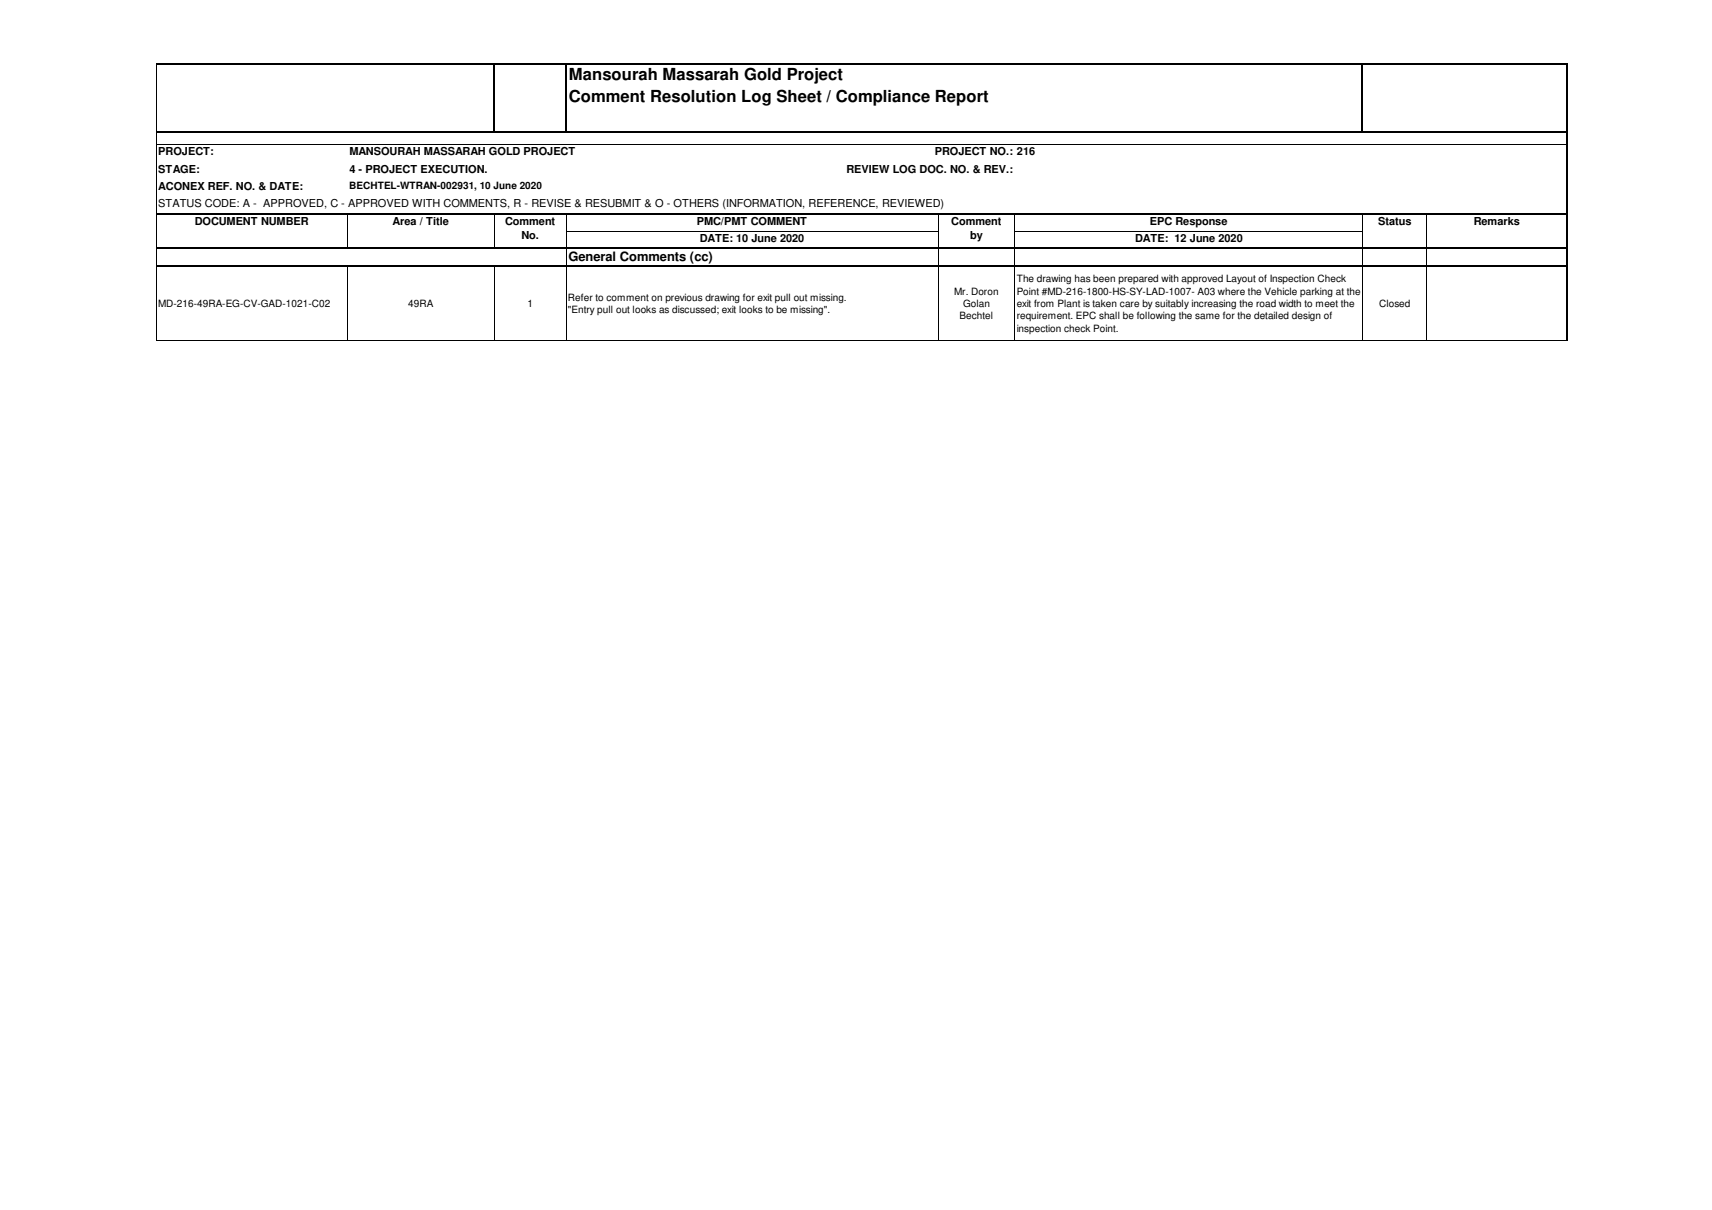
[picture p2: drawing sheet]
<svg xmlns="http://www.w3.org/2000/svg" width="297mm" height="210mm" viewBox="0 0 297 210" stroke-linecap="round" stroke-linejoin="round" font-family="sans-serif">
<defs><g id="words">
<g font-size="2.9">
<text x="98.7" y="13.8">Mansourah Massarah Gold Project</text>
<text x="98.7" y="17.7">Comment Resolution Log Sheet / Compliance Report</text>
</g>
<text font-size="2.2" x="98.6" y="45.3">General Comments (cc)</text>
<g font-size="1.9">
<text x="27.5" y="27">PROJECT:</text>
<text x="27.5" y="30">STAGE:</text>
<text x="60.6" y="27">MANSOURAH MASSARAH GOLD PROJECT</text>
<text x="60.6" y="30">4 - PROJECT EXECUTION.</text>
<text x="146.9" y="30">REVIEW LOG DOC. NO. &amp; REV.:</text>
<text x="162.2" y="27">PROJECT NO.: 216</text>
<text x="27.5" y="33">ACONEX REF. NO. &amp; DATE:</text>
<text x="27.5" y="35.9">STATUS CODE: A - APPROVED, C - APPROVED WITH COMMENTS, R - REVISE &amp; RESUBMIT &amp; O - OTHERS (INFORMATION, REFERENCE, REVIEWED)</text>
<text x="33.8" y="39">DOCUMENT NUMBER</text>
<text x="68.1" y="39">Area / Title</text>
<text x="87.6" y="39">Comment</text>
<text x="90.5" y="41.4">No.</text>
<text x="120.9" y="39">PMC/PMT COMMENT</text>
<text x="121.4" y="42">DATE: 10 June 2020</text>
<text x="165.1" y="39">Comment</text>
<text x="168.3" y="41.4">by</text>
<text x="196.9" y="42">DATE: 12 June 2020</text>
<text x="199.5" y="39">EPC Response</text>
<text x="239.1" y="39">Status</text>
<text x="255.7" y="39">Remarks</text>
</g>
<g font-size="1.7">
<text x="60.6" y="32.8">BECHTEL-WTRAN-002931, 10 June 2020</text>
<text x="27.4" y="53.3">MD-216-49RA-EG-CV-GAD-1021-C02</text>
<text x="70.8" y="53.3">49RA</text>
<text x="91.5" y="53.3">1</text>
<text x="98.5" y="52.2">Refer to comment on previous drawing for exit pull out missing.</text>
<text x="165.6" y="51.1">Mr. Doron</text>
<text x="167.1" y="53.3">Golan</text>
<text x="176.4" y="48.9">The drawing has been prepared with approved Layout of Inspection Check</text>
<text x="176.4" y="51.1">Point #MD-216-1800-HS-SY-LAD-1007- A03 where the Vehicle parking at the</text>
<text x="176.4" y="53.3">exit from Plant is taken care by suitably increasing the road width to meet the</text>
<text x="239.3" y="53.3">Closed</text>
<text x="98.5" y="54.3">&quot;Entry pull out looks as discussed; exit looks to be missing&quot;.</text>
<text x="166.5" y="55.4">Bechtel</text>
<text x="176.4" y="55.4">requirement. EPC shall be following the same for the detailed design of</text>
<text x="176.4" y="57.6">inspection check Point.</text>
</g>
</g></defs>
<g fill="none" stroke="#000" stroke-width=".17">
<path d="M27.1 11.1v11.6M27.1 22.9v14.1M27.1 37.2v5.8M27.2 25.1h244.5M60.3 37.2v5.8M85.8 37.2v5.8M98.2 37.2v5.8M162.7 37.2v5.8M176.1 37.2v5.8M236.4 37.2v5.8M247.6 37.2v5.8M27.1 43.2v2.8"/>
<path d="M27.1 46.2v13M27.2 59.1h244.5M60.3 46.2v13M85.8 46.2v13M98.2 43.2v2.8M98.2 46.2v13M98.3 40.1h64.5M162.7 43.2v2.8M162.7 46.2v13M176.1 43.2v2.8M176.1 46.2v13M176.1 40.1h60.4"/>
<path d="M236.4 43.2v2.8M236.4 46.2v13M247.6 43.2v2.8M247.6 46.2v13"/>
</g>
<path d="M85.8 11.1v11.8M98.2 11.1v11.8M236.4 11.1v11.8M271.8 11.1v48.1M27 22.8h244.9M27 37.1h244.9M27 43.1h244.9M27 46.1h244.9" fill="none" stroke="#000" stroke-width=".25"/>
<path d="M27 11h244.9" fill="none" stroke="#000" stroke-width=".21"/>
<use href="#words"/>
</svg>
